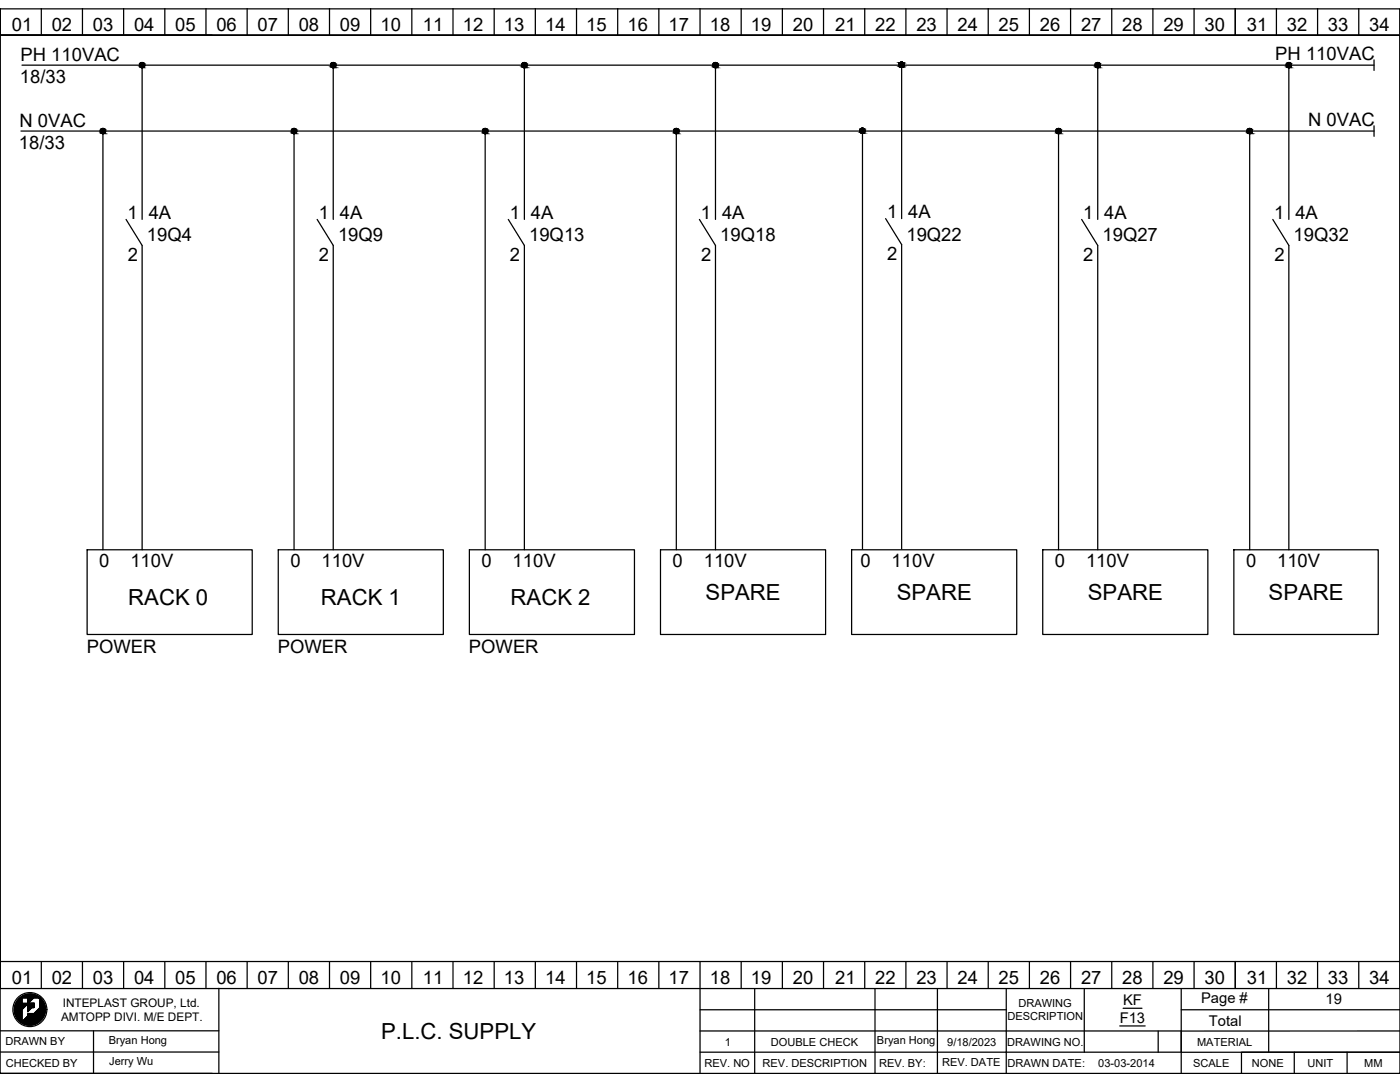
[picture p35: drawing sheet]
<svg xmlns="http://www.w3.org/2000/svg" width="279mm" height="216mm" viewBox="0 0 279 216" stroke-linecap="round" stroke-linejoin="round" font-family="sans-serif">
<defs><g id="words">
<g font-size="4.4">
<text x="140.8" y="119.7">SPARE</text>
<text x="179" y="119.7">SPARE</text>
<text x="217.1" y="119.7">SPARE</text>
<text x="253.2" y="119.7">SPARE</text>
<text x="25.6" y="120.7">RACK 0</text>
<text x="64.1" y="120.7">RACK 1</text>
<text x="101.9" y="120.7">RACK 2</text>
<text x="76.1" y="207.3">P.L.C. SUPPLY</text>
</g>
<g font-size="3.7">
<text x="2.3" y="6.2">01</text>
<text x="10.3" y="6.2">02</text>
<text x="18.5" y="6.2">03</text>
<text x="26.7" y="6.2">04</text>
<text x="35" y="6.2">05</text>
<text x="43.2" y="6.2">06</text>
<text x="51.4" y="6.2">07</text>
<text x="59.6" y="6.2">08</text>
<text x="67.8" y="6.2">09</text>
<text x="75.9" y="6.2">10</text>
<text x="84.4" y="6.2">11</text>
<text x="92.4" y="6.2">12</text>
<text x="100.6" y="6.2">13</text>
<text x="108.8" y="6.2">14</text>
<text x="117" y="6.2">15</text>
<text x="125.2" y="6.2">16</text>
<text x="133.4" y="6.2">17</text>
<text x="141.6" y="6.2">18</text>
<text x="149.9" y="6.2">19</text>
<text x="158.2" y="6.2">20</text>
<text x="166.7" y="6.2">21</text>
<text x="174.7" y="6.2">22</text>
<text x="182.9" y="6.2">23</text>
<text x="191.1" y="6.2">24</text>
<text x="199.3" y="6.2">25</text>
<text x="207.5" y="6.2">26</text>
<text x="215.7" y="6.2">27</text>
<text x="224" y="6.2">28</text>
<text x="232.2" y="6.2">29</text>
<text x="240.4" y="6.2">30</text>
<text x="248.8" y="6.2">31</text>
<text x="254.5" y="11.9">PH 110VAC</text>
<text x="256.8" y="6.2">32</text>
<text x="265" y="6.2">33</text>
<text x="273.2" y="6.2">34</text>
<text x="4" y="16.5">18/33</text>
<text x="4.1" y="12.1">PH 110VAC</text>
<text x="3.8" y="29.7">18/33</text>
<text x="3.9" y="25.3">N 0VAC</text>
<text x="261.1" y="25.1">N 0VAC</text>
<text x="25.5" y="43.6">1</text>
<text x="29.7" y="43.7">4A</text>
<text x="63.6" y="43.6">1</text>
<text x="67.8" y="43.7">4A</text>
<text x="101.7" y="43.6">1</text>
<text x="106" y="43.7">4A</text>
<text x="139.9" y="43.6">1</text>
<text x="144.1" y="43.7">4A</text>
<text x="177" y="43.4">1</text>
<text x="181.3" y="43.6">4A</text>
<text x="216.2" y="43.6">1</text>
<text x="220.4" y="43.7">4A</text>
<text x="254.3" y="43.6">1</text>
<text x="258.5" y="43.7">4A</text>
<text x="25.5" y="52.1">2</text>
<text x="29.3" y="48.2">19Q4</text>
<text x="63.6" y="52.1">2</text>
<text x="67.5" y="48.2">19Q9</text>
<text x="101.8" y="52.1">2</text>
<text x="105.6" y="48.2">19Q13</text>
<text x="139.9" y="52.1">2</text>
<text x="143.7" y="48.2">19Q18</text>
<text x="177.1" y="51.9">2</text>
<text x="180.9" y="48">19Q22</text>
<text x="216.2" y="52.1">2</text>
<text x="220" y="48.2">19Q27</text>
<text x="254.3" y="52.1">2</text>
<text x="258.2" y="48.2">19Q32</text>
<text x="19.8" y="113.1">0</text>
<text x="26" y="113.2">110V</text>
<text x="58" y="113.1">0</text>
<text x="64.2" y="113.2">110V</text>
<text x="96.1" y="113.1">0</text>
<text x="102.3" y="113.2">110V</text>
<text x="134.2" y="113.1">0</text>
<text x="140.5" y="113.2">110V</text>
<text x="171.7" y="113">0</text>
<text x="177.9" y="113.1">110V</text>
<text x="210.5" y="113.1">0</text>
<text x="216.7" y="113.2">110V</text>
<text x="248.7" y="113.1">0</text>
<text x="254.9" y="113.2">110V</text>
<text x="17.3" y="130.3">POWER</text>
<text x="55.4" y="130.3">POWER</text>
<text x="93.6" y="130.3">POWER</text>
<text x="2.3" y="196.4">01</text>
<text x="10.3" y="196.4">02</text>
<text x="18.5" y="196.4">03</text>
<text x="26.7" y="196.4">04</text>
<text x="35" y="196.4">05</text>
<text x="43.2" y="196.4">06</text>
<text x="51.4" y="196.4">07</text>
<text x="59.6" y="196.4">08</text>
<text x="67.8" y="196.4">09</text>
<text x="75.9" y="196.4">10</text>
<text x="84.4" y="196.4">11</text>
<text x="92.4" y="196.4">12</text>
<text x="100.6" y="196.4">13</text>
<text x="108.8" y="196.4">14</text>
<text x="117" y="196.4">15</text>
<text x="125.2" y="196.4">16</text>
<text x="133.4" y="196.4">17</text>
<text x="141.6" y="196.4">18</text>
<text x="149.9" y="196.4">19</text>
<text x="158.2" y="196.4">20</text>
<text x="166.7" y="196.4">21</text>
<text x="174.7" y="196.4">22</text>
<text x="182.9" y="196.4">23</text>
<text x="191.1" y="196.4">24</text>
<text x="199.3" y="196.4">25</text>
<text x="207.5" y="196.4">26</text>
<text x="215.7" y="196.4">27</text>
<text x="224" y="196.4">28</text>
<text x="232.2" y="196.4">29</text>
<text x="240.4" y="196.4">30</text>
<text x="248.8" y="196.4">31</text>
<text x="256.8" y="196.4">32</text>
<text x="265" y="196.4">33</text>
<text x="273.2" y="196.4">34</text>
</g>
<g font-size="2.9">
<text x="224.1" y="200.6">KF</text>
<text x="239.7" y="200.1">Page #</text>
<text x="264.6" y="200.4">19</text>
<text x="223.5" y="204.1">F13</text>
<text x="241.3" y="204.6">Total</text>
</g>
<g font-size="2.4">
<text x="12.2" y="203.7">AMTOPP DIVI. M/E DEPT.</text>
<text x="12.5" y="200.9">INTEPLAST GROUP, Ltd.</text>
</g>
<g font-size="2.2">
<text x="201.1" y="203.6">DESCRIPTION</text>
<text x="203.2" y="200.9">DRAWING</text>
<text x="1.1" y="208.6">DRAWN BY</text>
<text x="21.7" y="208.4">Bryan Hong</text>
<text x="144.6" y="208.6">1</text>
<text x="153.8" y="208.6">DOUBLE CHECK</text>
<text x="175" y="208.4">Bryan Hong</text>
<text x="189" y="208.6">9/18/2023</text>
<text x="201" y="208.6">DRAWING NO.</text>
<text x="238.9" y="208.6">MATERIAL</text>
<text x="1.1" y="212.8">CHECKED BY</text>
<text x="21.8" y="212.6">Jerry Wu</text>
<text x="140.6" y="212.9">REV. NO</text>
<text x="152.2" y="212.9">REV. DESCRIPTION</text>
<text x="175.4" y="212.9">REV. BY:</text>
<text x="188" y="212.6">REV. DATE</text>
<text x="201.1" y="212.9">DRAWN DATE:</text>
<text x="219.2" y="212.9">03-03-2014</text>
<text x="238.1" y="212.9">SCALE</text>
<text x="249.8" y="212.9">NONE</text>
<text x="260.9" y="212.8">UNIT</text>
<text x="272.3" y="212.9">MM</text>
</g>
</g></defs>
<g fill="none" stroke="#000" stroke-width=".25">
<path d="M0 1.8h279.4v212.4h-279.4zM0 7v-5.2v190.1v-4.2M4.4 13h269.8M8.2 1.7v5.3M16.5 1.7v5.3M24.7 1.7v5.3M28.4 13v30.8M32.9 1.7v5.3M41.1 1.7v5.3M42.4 7h-42.4h279.4M49.3 1.7v5.3M57.5 1.7v5.3"/>
<path d="M65.8 1.7v5.3M66.5 13v30.8M74 1.7v5.3M82.2 1.7v5.3M90.4 1.7v5.3M98.6 1.7v5.3M104.6 13v30.8M106.8 1.7v5.3M115.1 1.7v5.3M123.3 1.7v5.3M131.5 1.7v5.3M139.7 1.7v5.3"/>
<path d="M142.8 13v30.8M147.9 1.7v5.3M156.1 1.7v5.3M164.4 1.7v5.3M172.6 1.7v5.3M179.9 12.8v30.8M180.8 1.7v5.3M189 1.7v5.3M197.2 1.7v5.3M205.4 1.7v5.3M213.7 1.7v5.3M219.1 13v30.8"/>
<path d="M221.9 1.7v5.3M230.1 1.7v5.3M238.3 1.7v5.3M246.5 1.7v5.3M254.7 1.7v5.3M257.2 13v30.8M263 1.7v5.3M271.2 1.7v5.3M274.2 11.9v2.2M279.4 1.8v195.5h-279.4v-5.4M4.2 26.2h270M20.5 26.2v83.5"/>
<path d="M58.7 26.2v83.5M96.8 26.2v83.5M135 26.2v83.5M172.1 26v83.5M211.3 26.2v83.5M249.4 26.2v83.5M274.2 25.1v2.1M25.2 43.8l3.2 5.2v60.7M63.3 43.8l3.2 5.2v60.7M101.4 43.8l3.2 5.2v60.7M139.6 43.8l3.2 5.2v60.7M176.7 43.6l3.2 5.2v60.7"/>
<path d="M215.9 43.8l3.2 5.2v60.7M254 43.8l3.2 5.2v60.7M17.4 109.7h32.9v16.9h-32.9zM55.5 109.7h33v16.9h-33zM93.7 109.7h32.9v16.9h-32.9zM131.8 109.7h33v16.9h-33zM170 109.7h32.9v16.9h-32.9zM208.1 109.7h33v16.9h-33zM246.2 109.7h28.9v16.9h-28.9zM0 191.9h279.4M4 199.1l-.4 .4M4.2 198.9l-.8 .8"/>
<path d="M4.3 198.9h1.2v1.3h-1.2zM4.4 199.2l-1.4 1.4M4.4 199.2l-1.5 1.5M4.4 199.3l-1.5 1.5M4.4 199.4l-1.5 1.5M4.4 199.4l-1.5 1.6M4.4 199.5l-1.5 1.5M4.4 199.6l-1.5 1.6M4.4 199.7l-1.5 1.6M4.4 199.8l-1.6 1.5M4.4 199.9l-1.6 1.5M4.4 199.9l-1.6 1.6"/>
<path d="M4.4 200l-1.6 1.6M4.4 198.7l-1.1 1.2M4.6 198.7l-1.4 1.4M4.7 198.6l-1.6 1.6M4.8 198.6l-1.7 1.7M4.9 198.5l-1.9 1.9M5 198.5l-2 2M5.1 198.4l-.6 .7M5.2 198.4l-.7 .7M5.3 198.4l-.7 .7M5.4 198.4l-.7 .7M5.5 198.4l-.8 .7"/>
<path d="M5.6 198.4l-.8 .7M5.6 198.4l-.7 .7M5.7 198.3l-.8 .8M5.8 198.3l-.8 .8M5.9 198.3l-.8 .8M6 198.3l-.8 .8M6.1 198.3l-.8 .8M6.1 198.3l-.7 .8M6.2 198.3l-.8 .8M6.3 198.3l-.8 .8M6.3 198.4l-.7 .7M6.4 198.4l-.8 .8"/>
<path d="M6.5 198.4l-.9 .9M6.6 198.4l-1 1M6.7 198.4l-1.1 1.1M6.7 198.4l-1.1 1.2M6.8 198.4l-1.2 1.3M6.8 198.9h.9l.3 .2 .1 1.9-1.3 1.3h-1.3v.4l-1.2 1.3v-2.5zM6.8 198.5l-1.2 1.2M6.9 198.5l-1.3 1.3M6.9 198.5l-1.3 1.4M7 198.5l-1.4 1.4M7 198.5l-1.4 1.5M7.1 198.5l-1.5 1.6"/>
<path d="M7.1 198.6l-1.5 1.5M7.1 199.1l.4-.4-.3 .4M7.2 198.6l-1.6 1.6M7.2 198.6l-4.1 4.1M7.3 198.6l-.5 .5M7.3 198.7l-.4 .4M7.4 198.7l-.5 .4M7.4 198.7l-.4 .4M7.5 198.7l-.4 .4M7.6 199.1l.2-.2-.2 .2M7.6 198.8l-.3 .3M7.6 198.8l-.2 .3"/>
<path d="M7.7 198.9l-.3 .2M7.7 198.9l-.2 .2M7.8 199.2l.2-.1-.2 .2M7.8 199l-.1 .1M7.9 199.3l.2-.1-.2 .2M7.9 199.8l.4-.4-.4 .5M7.9 199l-.2 .2M8 199.1l-.1 .2M8.1 199.2l-.2 .3M8.2 199.3l-.3 .2M8.2 199.3l-.3 .3M8.2 199.3l-.3 .4"/>
<path d="M8.2 191.9v5.3M8.3 199.4l-.4 .3M8.4 199.5l-.5 .4M8.4 199.5l-.5 .5M8.4 199.5l-.5 .6M8.5 199.6l-.6 .5M8.5 199.6l-.6 .6M8.5 199.7l-.6 .6M8.6 199.8l-.7 .8M8.7 199.9l-.8 .7M8.7 199.9l-.8 .8M8.7 200l-.8 .8"/>
<path d="M16.5 191.9v5.3M24.7 191.9v5.3M32.9 191.9v5.3M41.1 191.9v5.3M43.7 197.2v17M49.3 191.9v5.3M57.5 191.9v5.3M65.8 191.9v5.3M74 191.9v5.3M82.2 191.9v5.3M90.4 191.9v5.3M98.6 191.9v5.3"/>
<path d="M106.8 191.9v5.3M115.1 191.9v5.3M123.3 191.9v5.3M131.5 191.9v5.3M139.7 191.9v22.3M147.9 191.9v5.3M150.6 197.3v16.9M156.1 191.9v5.3M164.4 191.9v5.3M172.6 191.9v5.3M174.6 197.3v16.9M180.8 191.9v5.3"/>
<path d="M187.1 197.3v16.9M189 191.9v5.3M197.2 191.9v5.3M200.8 197.3v16.9M205.4 191.9v5.3M213.7 191.9v5.3M216.4 197.3v8.4h19.3M221.9 191.9v5.3M230.1 191.9v5.3M235.7 197.3v16.9M238.3 191.9v5.3M246.5 191.9v5.3"/>
<path d="M253.2 197.3v12.7M254.7 191.9v5.3M263 191.9v5.3M271.2 191.9v5.3M0 209.9h43.7M0 205.7h43.7M0 214.2h42.4M4.4 203l-.6 .7M4.4 201.5l-1.3 1.3M4.4 201.6l-1.2 1.2M4.4 201.9l-1.1 1.1M4.4 202.1l-1.1 1"/>
<path d="M4.4 202.1l-1 1.1M4.4 202.4l-.9 .9M4.4 202.5l-.9 .9M4.4 202.6l-.8 .8 .8-.7M4.4 202.8l-.8 .7M4.4 202.8l-.7 .8M4.4 202.9l-.7 .7M4.4 203l-.7 .6M4.4 203.3l-.5 .5M4.4 203.4l-.5 .4M4.4 203.4l-.4 .5M4.4 200.1l-1.5 1.5"/>
<path d="M4.4 200.1l-1.5 1.6M4.4 200.2l-1.5 1.6M4.4 200.3l-1.5 1.5M4.4 201.6l-1.2 1.3M4.4 201.7l-1.2 1.2M4.4 201.8l-1.2 1.2M4.4 202l-1.1 1.1M4.4 202.2l-1 1M4.4 202.3l-1 1M4.4 202.3l-.9 1M4.4 203.1l-.6 .6M4.4 203.2l-.6 .5"/>
<path d="M4.4 203.2l-.5 .6M4.4 203.5l-.4 .4 .4-.3M4.4 203.6l-.3 .4M4.4 203.7l-.3 .3M4.4 203.8l-.2 .2M4.5 200.3l-1.6 1.6M4.6 200.3l-1.7 1.7M4.7 200.3l-1.8 1.7M4.7 200.3l-1.8 1.8M4.8 200.3l-1.9 1.9M4.9 200.3l-2 1.9M4.9 200.3l-1.9 2"/>
<path d="M5 200.3l-2 2M5.1 200.3l-2.1 2.1M5.2 200.3l-2.2 2.1M5.2 200.3l-2.2 2.2M5.3 200.3l-2.3 2.2M5.4 200.3l-2.3 2.3M5.5 200.3l-2.4 2.4M5.6 200.2h-.1M5.6 202.2v.1M5.6 200.3h.1M5.7 202.2l-.1 .1M5.7 200.3l-.1 .1"/>
<path d="M5.8 202.2l-.2 .2M5.8 200.2l-.3 .2M5.8 200.3l-.2 .2M5.8 202.2l-.2 .3M5.8 200.2l-.3 .3M5.9 202.2l-.3 .3M5.9 200.2l-.4 .3M5.9 200.3l-.3 .3M6 202.2l-.4 .4M6 200.2l-.5 .4M6 200.3l-.4 .4M6 202.2l-1.8 1.8"/>
<path d="M6 200.3l-.4 .5M6.1 200.2l-.6 .5M6.1 202.2l-1.8 1.9M6.1 200.3l-.5 .5M6.1 200.2l-.6 .6M6.2 202.2l-1.9 1.9M6.2 200.3l-.6 .6M6.2 200.2l-.7 .6M6.3 200.3l-.7 .7M6.3 200.2l-.8 .7M6.3 202.2l-1.9 1.9M6.4 200.2l-.9 .8"/>
<path d="M6.4 202.2l-2 2M6.4 200.3l-.8 .8M6.4 200.2l-.9 .9M6.4 202.2l-1.9 2M6.5 200.3l-.9 .9M6.5 200.2l-1 .9M6.5 202.2l-2 2M6.6 200.2l-1.1 1M6.6 202.2l-2 2M6.6 200.3l-1 1M6.6 202.2l-2 2.1 2.1-2.1M6.7 200.2l-1.2 1.1"/>
<path d="M6.7 200.3l-1.1 1.1M6.7 200.2l-1.2 1.2M6.7 200.7l-1.2 1.2v-1.7h1.3v.8M6.7 200.3l-1.1 1.2M6.7 200.4l-1.1 1.2M6.7 200.5l-1.1 1.1M6.7 200.8l-.3 .3M6.7 200.8l-.2 .3M6.7 200.9l-.1 .2M6.8 200.2l-1.3 1.2M6.8 200.6l-.4 .4h.4M6.8 200.2l-1.3 1.3"/>
<path d="M6.8 200.3l-1.3 1.3M6.8 200.4l-1.3 1.3M6.8 200.5l-1.3 1.2M6.8 200.5l-1.3 1.3M6.8 200.7l-.3 .3M6.8 200.8l-.2 .2M6.8 200.9l-.2 .2M6.8 200.9l-.1 .2M6.8 201h.1M7.9 200.4l.7-.7-.7 .8M8.5 203.3l-.7 .7M8.6 203.1l-1 1"/>
<path d="M8.7 202.9l-1.3 1.3M8.8 200.1l-.9 .8M8.8 200.1l-.9 .9M8.8 202.8l-1.5 1.5M8.8 200.2l-.9 .8M8.8 200.2l-4.1 4.1M8.8 200.2l-4 4.1M8.8 202.7l-1.6 1.6M8.9 200.3l-4.1 4M8.9 200.3l-4 4.1M8.9 202.5l-1.8 1.9M8.9 200.4l-4 4"/>
<path d="M8.9 200.4l-3.9 4M8.9 202.4l-1.9 2M8.9 200.5l-3.9 3.9M8.9 200.5l-3.8 3.9M9 202.3l-2.1 2.1M9 200.6l-3.9 3.8M9 200.7l-3.8 3.8M9 202.2l-2.2 2.3M9 202.2l-2.3 2.3M9 200.8l-3.7 3.7M9 202.1l-2.4 2.4M9 200.9l-3.6 3.6"/>
<path d="M9 202l-2.5 2.5M9 200.9l-3.5 3.6M9 201l-3.5 3.5M9 201.9l-2.6 2.6M9.1 201.1l-3.5 3.4M9.1 201.8l-2.8 2.7M9.1 201.7l-2.8 2.9M9.1 201.2l-3.4 3.4M9.1 201.3l-3.3 3.3M9.1 201.6l-3 3M9.1 201.7l-2.9 2.9M9.1 201.4l-3.2 3.2"/>
<path d="M9.1 201.5l-3.1 3.1M18.7 205.7v8.5M139.7 201.5h61.1M139.7 205.7h76.7v4.3M139.7 210h96M223.5 204.7h5M224.1 201.2h3.8M231.1 205.7v4.3M235.7 201.5h43.7M258.3 210h-10.5v4.2M268.8 210h-10.5v4.2M279.4 205.7h-43.7v4.3h43.7h-10.6v4.2"/>
<circle cx="28.4" cy="13" r=".53"/>
<circle cx="66.5" cy="13" r=".53"/>
<circle cx="104.6" cy="13" r=".53"/>
<circle cx="142.8" cy="13" r=".53"/>
<circle cx="179.9" cy="12.9" r=".53"/>
<circle cx="219.1" cy="13" r=".53"/>
<circle cx="257.2" cy="13" r=".53"/>
<circle cx="20.5" cy="26.1" r=".53"/>
<circle cx="58.7" cy="26.1" r=".53"/>
<circle cx="96.8" cy="26.1" r=".53"/>
<circle cx="135" cy="26.1" r=".53"/>
<circle cx="172.1" cy="26.1" r=".53"/>
<circle cx="211.3" cy="26.1" r=".53"/>
<circle cx="249.4" cy="26.1" r=".53"/>
<circle cx="6" cy="201.5" r="3.4"/>
</g>
<g fill="#000" stroke="#000" stroke-width=".2">
<path d="M28.2 13.5h.2zM28.4 13.5h.1zM66.3 13.5h.2zM66.5 13.5h.2zM104.5 13.5h.1zM104.6 13.5h.2zM142.6 13.5h.2zM142.8 13.5h.2zM218.9 13.5h.2zM219.1 13.5h.2zM257 13.5h.2zM257.2 13.5h.2z"/>
<path d="M20.4 26.6l.1 .1zM20.5 26.6h.2zM58.5 26.6l.2 .1zM58.7 26.6h.2zM96.6 26.6l.2 .1zM96.8 26.6h.2zM134.8 26.6l.2 .1zM135 26.6h.1zM171.9 26.6h.2zM172.1 26.6h.2zM211.1 26.6l.2 .1zM211.3 26.6h.1z"/>
<path d="M249.2 26.6l.2 .1zM249.4 26.6h.2z"/>
<path d="M27.8 13l.6 .1zM27.8 13l.6 .1z"/>
<path d="M27.8 13.1l.6 .1zM27.8 13.1l.6 .1z"/>
<path d="M27.9 13.2l.5 .1zM27.9 13.2l.5 .1z"/>
<path d="M27.9 13.3h.5zM27.9 13.3h.5z"/>
<path d="M28 13.3l.4 .1zM28 13.3l.4 .1z"/>
<path d="M28 13.4l.4 .1zM28 13.4l.4 .1z"/>
<path d="M28.1 13.5h.3zM28.1 13.5h.3z"/>
<path d="M28.3 12.5h.2zM28.2 12.5h.3z"/>
<path d="M28.2 12.5h.4zM28.1 12.5h.5z"/>
<path d="M28.1 12.5l.6 .1zM28 12.6h.7z"/>
<path d="M28.4 13.5h.2zM28.4 13.5h.1z"/>
<path d="M28 12.6h.7zM28 12.6h.7z"/>
<path d="M28.4 13.4h.3zM28.4 13.4l.2 .1z"/>
<path d="M28 12.6l.8 .1zM28 12.6l.8 .1z"/>
<path d="M28.4 13.3h.4zM28.4 13.3l.3 .1z"/>
<path d="M27.9 12.7l1 .1zM27.9 12.7l1 .1z"/>
<path d="M28.4 13.3h.4zM28.4 13.3h.4z"/>
<path d="M27.9 12.8l1 .1zM27.9 12.8l1 .1z"/>
<path d="M28.4 13.2h.5zM28.4 13.2l.4 .1z"/>
<path d="M27.8 12.9l1.1 .1zM27.8 12.9l1.1 .1h-1.1z"/>
<path d="M28.4 13.1h.5zM28.4 13.1l.5 .1z"/>
<path d="M28.4 13l.5 .1zM28.4 13l.5 .1z"/>
<path d="M66 13l.5 .1zM66 13l.5 .1z"/>
<path d="M66 13.1l.5 .1zM66 13.1l.5 .1z"/>
<path d="M66 13.2l.5 .1zM66 13.2l.5 .1z"/>
<path d="M66 13.3h.5zM66 13.3h.5z"/>
<path d="M66.1 13.3l.4 .1zM66.1 13.3l.4 .1z"/>
<path d="M66.2 13.4l.3 .1zM66.2 13.4l.3 .1z"/>
<path d="M66.2 13.5h.3zM66.2 13.5h.3z"/>
<path d="M66.5 12.5h.1zM66.4 12.5h.2z"/>
<path d="M66.4 12.5h.3zM66.3 12.5h.4z"/>
<path d="M66.3 12.5l.5 .1zM66.2 12.6h.6z"/>
<path d="M66.5 13.5h.3zM66.5 13.5h.2z"/>
<path d="M66.2 12.6h.7zM66.1 12.6h.8z"/>
<path d="M66.5 13.4h.3zM66.5 13.4l.3 .1z"/>
<path d="M66.1 12.6l.9 .1zM66.1 12.6l.9 .1z"/>
<path d="M66.5 13.3h.4zM66.5 13.3l.3 .1z"/>
<path d="M66.1 12.7l.9 .1zM66.1 12.7l.9 .1z"/>
<path d="M66.5 13.3h.5zM66.5 13.3h.4z"/>
<path d="M66 12.8l1 .1zM66 12.8l1 .1z"/>
<path d="M66.5 13.2h.5zM66.5 13.2l.5 .1z"/>
<path d="M66 12.9l1 .1zM66 12.9l1 .1h-1z"/>
<path d="M66.5 13.1h.5zM66.5 13.1l.5 .1z"/>
<path d="M66.5 13l.5 .1zM66.5 13l.5 .1z"/>
<path d="M104.1 13l.5 .1zM104.1 13l.5 .1z"/>
<path d="M104.1 13.1l.5 .1zM104.1 13.1l.5 .1z"/>
<path d="M104.2 13.2l.4 .1zM104.2 13.2l.4 .1z"/>
<path d="M104.2 13.3h.4zM104.2 13.3h.4z"/>
<path d="M104.2 13.3l.4 .1zM104.2 13.3l.4 .1z"/>
<path d="M104.3 13.4l.3 .1zM104.3 13.4l.3 .1z"/>
<path d="M104.4 13.5h.2zM104.4 13.5h.2z"/>
<path d="M104.6 12.5h.2zM104.5 12.5h.3z"/>
<path d="M104.5 12.5h.4zM104.4 12.5h.5z"/>
<path d="M104.4 12.5l.6 .1zM104.3 12.6h.7z"/>
<path d="M104.6 13.5h.3zM104.6 13.5h.2z"/>
<path d="M104.3 12.6h.7zM104.3 12.6h.7z"/>
<path d="M104.6 13.4h.4zM104.6 13.4l.3 .1z"/>
<path d="M104.3 12.6l.8 .1zM104.3 12.6l.8 .1z"/>
<path d="M104.6 13.3h.5zM104.6 13.3l.4 .1z"/>
<path d="M104.2 12.7l.9 .1zM104.2 12.7l.9 .1z"/>
<path d="M104.6 13.3h.5zM104.6 13.3h.5z"/>
<path d="M104.2 12.8l1 .1zM104.2 12.8l1 .1z"/>
<path d="M104.6 13.2h.5zM104.6 13.2l.5 .1z"/>
<path d="M104.1 12.9l1.1 .1zM104.1 12.9l1.1 .1h-1.1z"/>
<path d="M104.6 13.1h.6zM104.6 13.1l.5 .1z"/>
<path d="M104.6 13l.6 .1zM104.6 13l.6 .1z"/>
<path d="M142.3 13l.5 .1zM142.3 13l.5 .1z"/>
<path d="M142.3 13.1l.5 .1zM142.3 13.1l.5 .1z"/>
<path d="M142.3 13.2l.5 .1zM142.3 13.2l.5 .1z"/>
<path d="M142.3 13.3h.5zM142.3 13.3h.5z"/>
<path d="M142.4 13.3l.4 .1zM142.4 13.3l.4 .1z"/>
<path d="M142.5 13.4l.3 .1zM142.5 13.4l.3 .1z"/>
<path d="M142.5 13.5h.3zM142.5 13.5h.3z"/>
<path d="M142.7 12.5h.2zM142.6 12.5h.3z"/>
<path d="M142.6 12.5h.4zM142.6 12.5h.4z"/>
<path d="M142.6 12.5l.5 .1zM142.5 12.6h.6z"/>
<path d="M142.8 13.5h.3zM142.8 13.5h.2z"/>
<path d="M142.5 12.6h.7zM142.4 12.6h.8z"/>
<path d="M142.8 13.4h.3zM142.8 13.4l.3 .1z"/>
<path d="M142.4 12.6l.8 .1zM142.4 12.6l.8 .1z"/>
<path d="M142.8 13.3h.4zM142.8 13.3l.3 .1z"/>
<path d="M142.3 12.7l1 .1zM142.3 12.7l1 .1z"/>
<path d="M142.8 13.3h.4zM142.8 13.3h.4z"/>
<path d="M142.3 12.8l1 .1zM142.3 12.8l1 .1z"/>
<path d="M142.8 13.2h.5zM142.8 13.2l.4 .1z"/>
<path d="M142.3 12.9l1 .1zM142.3 12.9l1 .1h-1z"/>
<path d="M142.8 13.1h.5zM142.8 13.1l.5 .1z"/>
<path d="M142.8 13l.5 .1zM142.8 13l.5 .1z"/>
<path d="M179.9 12.4h.2zM179.8 12.4h.3z"/>
<path d="M179.9 12.4h.2zM179.8 12.4h.3z"/>
<path d="M179.9 12.4h.2zM179.8 12.4h.3z"/>
<path d="M179.8 12.4l.4 .1zM179.7 12.5h.5z"/>
<path d="M179.8 13.4h.3zM179.8 13.4l.2 .1z"/>
<path d="M179.8 12.4l.4 .1zM179.7 12.5h.5z"/>
<path d="M179.8 13.4h.3zM179.8 13.4l.2 .1z"/>
<path d="M179.8 12.4l.4 .1zM179.7 12.5h.5z"/>
<path d="M179.8 13.4h.3zM179.8 13.4l.2 .1z"/>
<path d="M179.7 12.5h.5zM179.6 12.5h.6z"/>
<path d="M179.7 13.4h.5zM179.7 13.4h.4z"/>
<path d="M179.7 12.5h.5zM179.6 12.5h.6z"/>
<path d="M179.7 13.4h.5zM179.7 13.4h.4z"/>
<path d="M179.7 12.5h.5zM179.6 12.5h.6z"/>
<path d="M179.7 13.4h.5zM179.7 13.4h.4z"/>
<path d="M179.6 12.5l.7 .1zM179.5 12.6h.8z"/>
<path d="M179.6 13.4h.6zM179.6 13.4h.6z"/>
<path d="M179.6 12.5l.7 .1zM179.5 12.6h.8z"/>
<path d="M179.6 13.4h.6zM179.6 13.4h.6z"/>
<path d="M179.6 12.5l.7 .1zM179.5 12.6h.8z"/>
<path d="M179.6 13.4h.6zM179.6 13.4h.6z"/>
<path d="M179.5 12.6l.9 .1zM179.5 12.6l.9 .1z"/>
<path d="M179.5 13.3h.8zM179.5 13.3l.7 .1z"/>
<path d="M179.5 12.6l.9 .1zM179.5 12.6l.9 .1z"/>
<path d="M179.5 13.3h.8zM179.5 13.3l.7 .1z"/>
<path d="M179.5 12.6l.9 .1zM179.5 12.6l.9 .1z"/>
<path d="M179.5 13.3h.8zM179.5 13.3l.7 .1z"/>
<path d="M179.5 12.7h.9zM179.5 12.7h.9z"/>
<path d="M179.5 13.2h.9zM179.5 13.2l.8 .1z"/>
<path d="M179.5 12.7h.9zM179.5 12.7h.9z"/>
<path d="M179.5 13.2h.9zM179.5 13.2l.8 .1z"/>
<path d="M179.5 12.7h.9zM179.5 12.7h.9z"/>
<path d="M179.5 13.2h.9zM179.5 13.2l.8 .1z"/>
<path d="M179.4 12.7l1 .1zM179.4 12.7l1 .1z"/>
<path d="M179.4 13.1h1zM179.4 13.1l1 .1z"/>
<path d="M179.4 12.7l1 .1zM179.4 12.7l1 .1z"/>
<path d="M179.4 13.1h1zM179.4 13.1l1 .1z"/>
<path d="M179.4 12.7l1 .1zM179.4 12.7l1 .1z"/>
<path d="M179.4 13.1h1zM179.4 13.1l1 .1z"/>
<path d="M179.4 12.8l1.1 .1zM179.4 12.8l1.1 .1h-1.1z"/>
<path d="M179.4 13h1zM179.4 13l1 .1z"/>
<path d="M179.4 12.8l1.1 .1zM179.4 12.8l1.1 .1h-1.1z"/>
<path d="M179.4 13h1zM179.4 13l1 .1z"/>
<path d="M179.4 12.8l1.1 .1zM179.4 12.8l1.1 .1h-1.1z"/>
<path d="M179.4 13h1zM179.4 13l1 .1z"/>
<path d="M179.4 12.9h1.1zM179.4 12.9l1 .1z"/>
<path d="M179.4 12.9h1.1zM179.4 12.9l1 .1z"/>
<path d="M179.4 12.9h1.1zM179.4 12.9l1 .1z"/>
<path d="M218.5 13l.6 .1zM218.5 13l.6 .1z"/>
<path d="M218.6 13.1l.5 .1zM218.6 13.1l.5 .1z"/>
<path d="M218.6 13.2l.5 .1zM218.6 13.2l.5 .1z"/>
<path d="M218.6 13.3h.5zM218.6 13.3h.5z"/>
<path d="M218.7 13.3l.4 .1zM218.7 13.3l.4 .1z"/>
<path d="M218.7 13.4l.4 .1zM218.7 13.4l.4 .1z"/>
<path d="M218.8 13.5h.3zM218.8 13.5h.3z"/>
<path d="M219 12.5h.2zM218.9 12.5h.3z"/>
<path d="M218.9 12.5h.4zM218.8 12.5h.5z"/>
<path d="M218.8 12.5l.6 .1zM218.8 12.6h.6z"/>
<path d="M219.1 13.5h.2zM219.1 13.5h.2z"/>
<path d="M218.8 12.6h.7zM218.7 12.6h.8z"/>
<path d="M219.1 13.4h.3zM219.1 13.4l.2 .1z"/>
<path d="M218.7 12.6l.8 .1zM218.7 12.6l.8 .1z"/>
<path d="M219.1 13.3h.4zM219.1 13.3l.3 .1z"/>
<path d="M218.6 12.7l1 .1zM218.6 12.7l1 .1z"/>
<path d="M219.1 13.3h.4zM219.1 13.3h.4z"/>
<path d="M218.6 12.8l1 .1zM218.6 12.8l1 .1z"/>
<path d="M219.1 13.2h.5zM219.1 13.2l.4 .1z"/>
<path d="M218.6 12.9l1 .1zM218.6 12.9l1 .1h-1.1z"/>
<path d="M219.1 13.1h.5zM219.1 13.1l.5 .1z"/>
<path d="M219.1 13h.5zM219.1 13l.5 .1z"/>
<path d="M256.7 13l.5 .1zM256.7 13l.5 .1z"/>
<path d="M256.7 13.1l.5 .1zM256.7 13.1l.5 .1z"/>
<path d="M256.7 13.2l.5 .1zM256.7 13.2l.5 .1z"/>
<path d="M256.8 13.3h.4zM256.8 13.3h.4z"/>
<path d="M256.8 13.3l.4 .1zM256.8 13.3l.4 .1z"/>
<path d="M256.9 13.4l.3 .1zM256.9 13.4l.3 .1z"/>
<path d="M257 13.5h.2zM257 13.5h.2z"/>
<path d="M257.2 12.5h.2zM257.1 12.5h.3z"/>
<path d="M257.1 12.5h.4zM257 12.5h.5z"/>
<path d="M257 12.5l.5 .1zM256.9 12.6h.6z"/>
<path d="M257.2 13.5h.3zM257.2 13.5h.2z"/>
<path d="M256.9 12.6h.7zM256.8 12.6h.8z"/>
<path d="M257.2 13.4h.4zM257.2 13.4l.3 .1z"/>
<path d="M256.8 12.6l.9 .1zM256.8 12.6l.9 .1z"/>
<path d="M257.2 13.3h.4zM257.2 13.3l.4 .1z"/>
<path d="M256.8 12.7l.9 .1zM256.8 12.7l.9 .1z"/>
<path d="M257.2 13.3h.5zM257.2 13.3h.4z"/>
<path d="M256.7 12.8l1 .1zM256.7 12.8l1 .1z"/>
<path d="M257.2 13.2h.5zM257.2 13.2l.5 .1z"/>
<path d="M256.7 12.9l1 .1zM256.7 12.9l1 .1h-1z"/>
<path d="M257.2 13.1h.5zM257.2 13.1l.5 .1z"/>
<path d="M257.2 13h.5zM257.2 13l.5 .1z"/>
<path d="M20 26.2h.5zM20 26.2h.5z"/>
<path d="M20 26.2l.5 .1zM20 26.2l.5 .1z"/>
<path d="M20 26.3l.5 .1zM20 26.3l.5 .1z"/>
<path d="M20.1 26.4l.4 .1zM20.1 26.4l.4 .1z"/>
<path d="M20.1 26.5l.4 .1zM20.1 26.5l.4 .1z"/>
<path d="M20.2 26.6h.3zM20.2 26.6h.3z"/>
<path d="M20.3 26.6h.2zM20.3 26.6h.2z"/>
<path d="M20.5 25.6h.2zM20.4 25.6h.3z"/>
<path d="M20.4 25.6l.4 .1zM20.3 25.7h.5z"/>
<path d="M20.3 25.7h.6zM20.2 25.7h.7z"/>
<path d="M20.5 26.6h.3zM20.5 26.6h.2z"/>
<path d="M20.2 25.7l.7 .1zM20.2 25.8h.7z"/>
<path d="M20.5 26.6h.4zM20.5 26.6h.3z"/>
<path d="M20.2 25.8l.8 .1zM20.2 25.8l.8 .1z"/>
<path d="M20.5 26.5h.4zM20.5 26.5l.4 .1z"/>
<path d="M20.1 25.9l.9 .1zM20.1 25.9l.9 .1z"/>
<path d="M20.5 26.4h.5zM20.5 26.4l.4 .1z"/>
<path d="M20.1 26l1 .1zM20.1 26l1 .1z"/>
<path d="M20.5 26.3h.5zM20.5 26.3l.5 .1z"/>
<path d="M20 26.1l1.1 .1zM20 26.1l1.1 .1z"/>
<path d="M20.5 26.2h.6zM20.5 26.2l.5 .1z"/>
<path d="M20.5 26.2h.6zM20.5 26.2h.6z"/>
<path d="M58.2 26.2h.5zM58.2 26.2h.5z"/>
<path d="M58.2 26.2l.5 .1zM58.2 26.2l.5 .1z"/>
<path d="M58.2 26.3l.5 .1zM58.2 26.3l.5 .1z"/>
<path d="M58.2 26.4l.5 .1zM58.2 26.4l.5 .1z"/>
<path d="M58.3 26.5l.4 .1zM58.3 26.5l.4 .1z"/>
<path d="M58.3 26.6h.4zM58.3 26.6h.4z"/>
<path d="M58.4 26.6h.3zM58.4 26.6h.3z"/>
<path d="M58.6 25.6h.2zM58.5 25.6h.3z"/>
<path d="M58.5 25.6l.4 .1zM58.5 25.7h.4z"/>
<path d="M58.5 25.7h.5zM58.4 25.7h.6z"/>
<path d="M58.7 26.6h.2zM58.7 26.6h.2z"/>
<path d="M58.4 25.7l.7 .1zM58.4 25.7l.7 .1z"/>
<path d="M58.7 26.6h.3zM58.7 26.6h.2z"/>
<path d="M58.3 25.8l.8 .1zM58.3 25.8l.8 .1h-.9z"/>
<path d="M58.7 26.5h.4zM58.7 26.5l.3 .1z"/>
<path d="M58.2 25.9l1 .1zM58.2 25.9l1 .1z"/>
<path d="M58.7 26.4h.4zM58.7 26.4l.4 .1z"/>
<path d="M58.2 26l1 .1zM58.2 26l1 .1z"/>
<path d="M58.7 26.3h.5zM58.7 26.3l.4 .1z"/>
<path d="M58.2 26.1l1 .1zM58.2 26.1l1 .1z"/>
<path d="M58.7 26.2h.5zM58.7 26.2l.5 .1z"/>
<path d="M58.7 26.2h.5zM58.7 26.2h.5z"/>
<path d="M96.3 26.2h.5zM96.3 26.2h.5z"/>
<path d="M96.3 26.2l.5 .1zM96.3 26.2l.5 .1z"/>
<path d="M96.3 26.3l.5 .1zM96.3 26.3l.5 .1z"/>
<path d="M96.4 26.4l.4 .1zM96.4 26.4l.4 .1z"/>
<path d="M96.4 26.5l.4 .1zM96.4 26.5l.4 .1z"/>
<path d="M96.5 26.6h.3zM96.5 26.6h.3z"/>
<path d="M96.6 26.6h.2zM96.6 26.6h.2z"/>
<path d="M96.8 25.6h.2zM96.7 25.6h.3z"/>
<path d="M96.7 25.6l.4 .1zM96.6 25.7h.5z"/>
<path d="M96.6 25.7h.5zM96.5 25.7h.6z"/>
<path d="M96.8 26.6h.3zM96.8 26.6h.2z"/>
<path d="M96.5 25.7l.7 .1zM96.5 25.7l.7 .1z"/>
<path d="M96.8 26.6h.4zM96.8 26.6h.3z"/>
<path d="M96.4 25.8l.9 .1zM96.4 25.8l.9 .1z"/>
<path d="M96.8 26.5h.4zM96.8 26.5l.4 .1z"/>
<path d="M96.4 25.9l.9 .1zM96.4 25.9l.9 .1z"/>
<path d="M96.8 26.4h.5zM96.8 26.4l.4 .1z"/>
<path d="M96.3 26l1 .1zM96.3 26l1 .1z"/>
<path d="M96.8 26.3h.5zM96.8 26.3l.5 .1z"/>
<path d="M96.3 26.1l1.1 .1zM96.3 26.1l1.1 .1z"/>
<path d="M96.8 26.2h.5zM96.8 26.2l.5 .1z"/>
<path d="M96.8 26.2h.6zM96.8 26.2h.5z"/>
<path d="M134.4 26.2h.6zM134.4 26.2h.6z"/>
<path d="M134.5 26.2l.5 .1zM134.5 26.2l.5 .1z"/>
<path d="M134.5 26.3l.5 .1zM134.5 26.3l.5 .1z"/>
<path d="M134.5 26.4l.5 .1zM134.5 26.4l.5 .1z"/>
<path d="M134.6 26.5l.4 .1zM134.6 26.5l.4 .1z"/>
<path d="M134.6 26.6h.4zM134.6 26.6h.4z"/>
<path d="M134.7 26.6h.3zM134.7 26.6h.3z"/>
<path d="M134.9 25.6h.2zM134.8 25.6h.3z"/>
<path d="M134.8 25.6l.4 .1zM134.7 25.7h.5z"/>
<path d="M134.7 25.7h.6zM134.7 25.7h.6z"/>
<path d="M135 26.6h.2zM135 26.6h.1z"/>
<path d="M134.7 25.7l.7 .1zM134.7 25.7l.7 .1z"/>
<path d="M135 26.6h.3zM135 26.6h.2z"/>
<path d="M134.6 25.8l.8 .1zM134.6 25.8l.8 .1z"/>
<path d="M135 26.5h.4zM135 26.5l.3 .1z"/>
<path d="M134.5 25.9l1 .1zM134.5 25.9l1 .1z"/>
<path d="M135 26.4h.4zM135 26.4l.4 .1z"/>
<path d="M134.5 26l1 .1zM134.5 26l1 .1z"/>
<path d="M135 26.3h.5zM135 26.3l.4 .1z"/>
<path d="M134.5 26.1l1 .1zM134.5 26.1l1 .1z"/>
<path d="M135 26.2h.5zM135 26.2l.5 .1z"/>
<path d="M135 26.2h.5zM135 26.2h.5z"/>
<path d="M171.6 26.1l.5 .1zM171.6 26.1l.5 .1z"/>
<path d="M171.6 26.2l.5 .1zM171.6 26.2l.5 .1z"/>
<path d="M171.6 26.3l.5 .1zM171.6 26.3l.5 .1z"/>
<path d="M171.7 26.4h.4zM171.7 26.4h.4z"/>
<path d="M171.7 26.4l.4 .1zM171.7 26.4l.4 .1z"/>
<path d="M171.8 26.5h.3zM171.8 26.5h.3z"/>
<path d="M171.8 26.5l.3 .1zM171.8 26.5l.3 .1z"/>
<path d="M172.1 25.6h.1zM172 25.6h.2z"/>
<path d="M172 25.6h.3zM171.9 25.6h.4z"/>
<path d="M171.9 25.6l.5 .1zM171.8 25.7h.6z"/>
<path d="M172.1 26.5h.3zM172.1 26.5l.2 .1z"/>
<path d="M171.8 25.7h.7zM171.8 25.7h.7z"/>
<path d="M172.1 26.5h.3zM172.1 26.5h.3z"/>
<path d="M171.7 25.7l.9 .1zM171.7 25.7l.9 .1z"/>
<path d="M172.1 26.4h.4zM172.1 26.4l.3 .1z"/>
<path d="M171.7 25.8l.9 .1zM171.7 25.8l.9 .1z"/>
<path d="M172.1 26.4h.5zM172.1 26.4h.4z"/>
<path d="M171.6 25.9l1 .1zM171.6 25.9l1 .1z"/>
<path d="M172.1 26.3h.5zM172.1 26.3l.5 .1z"/>
<path d="M171.6 26l1 .1zM171.6 26l1 .1z"/>
<path d="M172.1 26.2h.5zM172.1 26.2l.5 .1z"/>
<path d="M172.1 26.1h.5zM172.1 26.1l.5 .1z"/>
<path d="M210.7 26.2h.6zM210.7 26.2h.6z"/>
<path d="M210.7 26.2l.6 .1zM210.7 26.2l.6 .1z"/>
<path d="M210.8 26.3l.5 .1zM210.8 26.3l.5 .1z"/>
<path d="M210.8 26.4l.5 .1zM210.8 26.4l.5 .1z"/>
<path d="M210.9 26.5l.4 .1zM210.9 26.5l.4 .1z"/>
<path d="M210.9 26.6h.4zM210.9 26.6h.4z"/>
<path d="M211 26.6h.3zM211 26.6h.3z"/>
<path d="M211.2 25.6h.2zM211.1 25.6h.3z"/>
<path d="M211.1 25.6l.4 .1zM211 25.7h.5z"/>
<path d="M211 25.7h.6zM210.9 25.7h.7z"/>
<path d="M211.3 26.6h.2zM211.3 26.6h.1z"/>
<path d="M210.9 25.7l.7 .1zM210.9 25.7l.7 .1z"/>
<path d="M211.3 26.6h.3zM211.3 26.6h.2z"/>
<path d="M210.9 25.8l.8 .1zM210.9 25.8l.8 .1z"/>
<path d="M211.3 26.5h.4zM211.3 26.5l.3 .1z"/>
<path d="M210.8 25.9l.9 .1zM210.8 25.9l.9 .1z"/>
<path d="M211.3 26.4h.4zM211.3 26.4l.4 .1z"/>
<path d="M210.8 26l1 .1zM210.8 26l1 .1z"/>
<path d="M211.3 26.3h.5zM211.3 26.3l.4 .1z"/>
<path d="M210.7 26.1l1.1 .1zM210.7 26.1l1.1 .1z"/>
<path d="M211.3 26.2h.5zM211.3 26.2l.5 .1z"/>
<path d="M211.3 26.2h.5zM211.3 26.2h.5z"/>
<path d="M248.9 26.2h.5zM248.9 26.2h.5z"/>
<path d="M248.9 26.2l.5 .1zM248.9 26.2l.5 .1z"/>
<path d="M248.9 26.3l.5 .1zM248.9 26.3l.5 .1z"/>
<path d="M248.9 26.4l.5 .1zM248.9 26.4l.5 .1z"/>
<path d="M249 26.5l.4 .1zM249 26.5l.4 .1z"/>
<path d="M249.1 26.6h.3zM249.1 26.6h.3z"/>
<path d="M249.1 26.6h.3zM249.1 26.6h.3z"/>
<path d="M249.3 25.6h.2zM249.3 25.6h.2z"/>
<path d="M249.3 25.6l.3 .1zM249.2 25.7h.4z"/>
<path d="M249.2 25.7h.5zM249.1 25.7h.6z"/>
<path d="M249.4 26.6h.3zM249.4 26.6h.2z"/>
<path d="M249.1 25.7l.7 .1zM249 25.8h.8z"/>
<path d="M249.4 26.6h.3zM249.4 26.6h.3z"/>
<path d="M249 25.8l.8 .1zM249 25.8l.8 .1z"/>
<path d="M249.4 26.5h.4zM249.4 26.5l.3 .1z"/>
<path d="M249 25.9l.9 .1zM249 25.9l.9 .1z"/>
<path d="M249.4 26.4h.5zM249.4 26.4l.4 .1z"/>
<path d="M248.9 26l1 .1zM248.9 26l1 .1z"/>
<path d="M249.4 26.3h.5zM249.4 26.3l.5 .1z"/>
<path d="M248.9 26.1l1 .1zM248.9 26.1l1 .1z"/>
<path d="M249.4 26.2h.5zM249.4 26.2l.5 .1z"/>
<path d="M249.4 26.2h.5zM249.4 26.2h.5z"/>
</g>
<use href="#words"/>
</svg>
